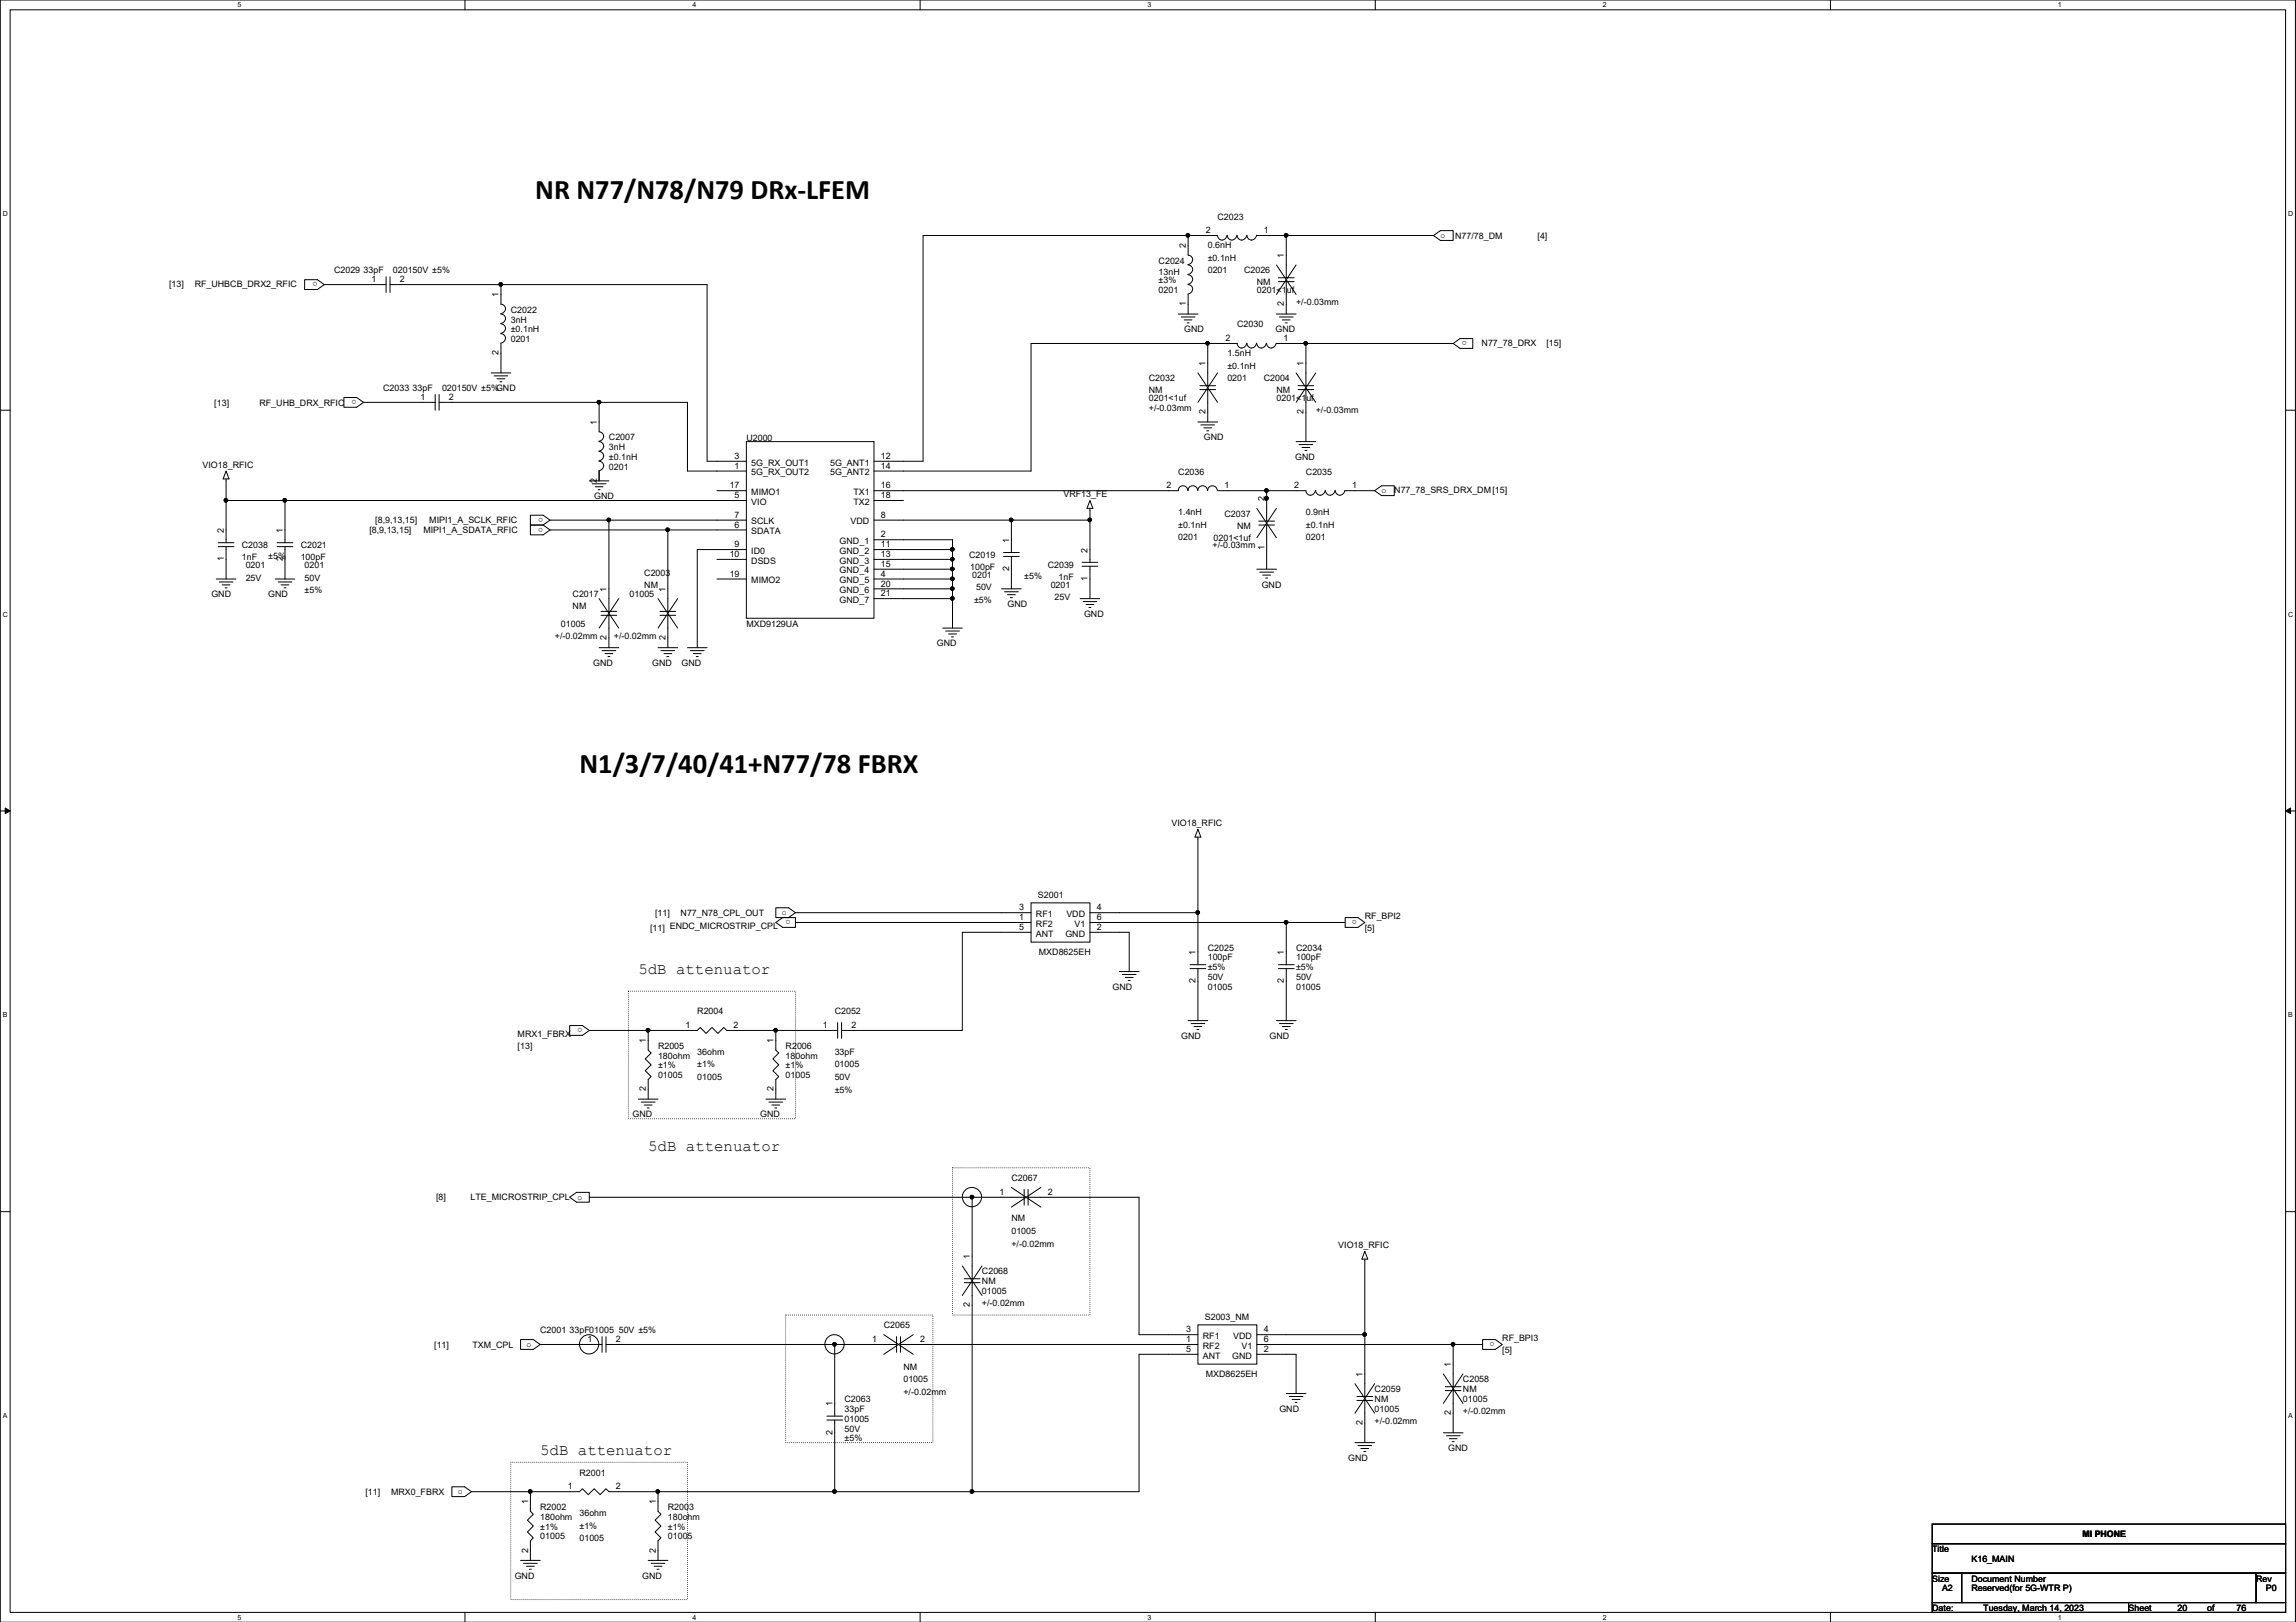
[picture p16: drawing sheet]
<svg xmlns="http://www.w3.org/2000/svg" width="297mm" height="210mm" viewBox="0 0 297 210" stroke-linecap="round" stroke-linejoin="round" font-family="sans-serif">
<defs><g id="words">
<g font-size="3.7">
<text x="69.3" y="25.7">NR N77/N78/N79 DRx-LFEM</text>
<text x="75" y="100">N1/3/7/40/41+N77/78 FBRX</text>
</g>
<g font-size="2">
<text x="82.6" y="126">5dB attenuator</text>
<text x="83.9" y="148.9">5dB attenuator</text>
<text x="69.9" y="188.3">5dB attenuator</text>
</g>
<g font-size="1.1">
<text x="157.5" y="28.4">C2023</text>
<text x="43.2" y="35.4">C2029 33pF</text>
<text x="50.8" y="35.4">020150V ±5%</text>
<text x="149.9" y="34.1">C2024</text>
<text x="149.9" y="35.6">13nH</text>
<text x="153.4" y="32.1" transform="rotate(-90 153.4 32.1)">2</text>
<text x="156" y="30.2">2</text>
<text x="156.2" y="32.1">0.6nH</text>
<text x="156.2" y="33.7">±0.1nH</text>
<text x="156.2" y="35.4">0201</text>
<text x="160.9" y="35.4">C2026</text>
<text x="163.5" y="30.2">1</text>
<text x="166.1" y="33.4" transform="rotate(-90 166.1 33.4)">1</text>
<text x="186.3" y="30.8">o</text>
<text x="188.3" y="30.9">N77/78_DM</text>
<text x="198.9" y="30.9">[4]</text>
<text x="21.9" y="37.2">[13]</text>
<text x="25.2" y="37.2">RF_UHBCB_DRX2_RFIC</text>
<text x="41.1" y="36.5" transform="rotate(180 41.1 36.5)">o</text>
<text x="48" y="36.5">1</text>
<text x="51.7" y="36.5">2</text>
<text x="64.5" y="38.5" transform="rotate(-90 64.5 38.5)">1</text>
<text x="66.1" y="40.5">C2022</text>
<text x="66.1" y="41.7">3nH</text>
<text x="149.9" y="36.7">±3%</text>
<text x="149.9" y="37.9">0201</text>
<text x="153.4" y="39.6" transform="rotate(-90 153.4 39.6)">1</text>
<text x="162.6" y="36.9">NM</text>
<text x="162.6" y="37.9">0201&lt;1uf</text>
<text x="166.1" y="39.6" transform="rotate(-90 166.1 39.6)">2</text>
<text x="167.7" y="39.5">+/-0.03mm</text>
<text x="64.5" y="46" transform="rotate(-90 64.5 46)">2</text>
<text x="66.1" y="43">±0.1nH</text>
<text x="66.1" y="44.3">0201</text>
<text x="153.2" y="43">GND</text>
<text x="156" y="47.4" transform="rotate(-90 156 47.4)">1</text>
<text x="158.5" y="44.2">2</text>
<text x="158.8" y="46.1">1.5nH</text>
<text x="158.8" y="47.7">±0.1nH</text>
<text x="160.1" y="42.4">C2030</text>
<text x="165" y="43">GND</text>
<text x="166" y="44.2">1</text>
<text x="168.7" y="47.4" transform="rotate(-90 168.7 47.4)">1</text>
<text x="189.8" y="44.2" transform="rotate(180 189.8 44.2)">o</text>
<text x="191.7" y="44.8">N77_78_DRX</text>
<text x="200.1" y="44.8">[15]</text>
<text x="27.7" y="52.5">[13]</text>
<text x="33.6" y="52.5">RF_UHB_DRX_RFIC</text>
<text x="46.1" y="51.8" transform="rotate(180 46.1 51.8)">o</text>
<text x="49.6" y="50.6">C2033 33pF</text>
<text x="54.4" y="51.8">1</text>
<text x="57.2" y="50.6">020150V ±5%GND</text>
<text x="58.1" y="51.8">2</text>
<text x="148.6" y="49.4">C2032</text>
<text x="148.6" y="50.9">NM</text>
<text x="148.6" y="51.9">0201&lt;1uf</text>
<text x="148.6" y="53.2">+/-0.03mm</text>
<text x="156" y="53.6" transform="rotate(-90 156 53.6)">2</text>
<text x="158.8" y="49.4">0201</text>
<text x="163.5" y="49.4">C2004</text>
<text x="165.1" y="50.9">NM</text>
<text x="165.1" y="51.9">0201&lt;1uf</text>
<text x="168.7" y="53.6" transform="rotate(-90 168.7 53.6)">2</text>
<text x="170.2" y="53.4">+/-0.03mm</text>
<text x="77.2" y="55" transform="rotate(-90 77.2 55)">1</text>
<text x="78.8" y="57">C2007</text>
<text x="78.8" y="58.3">3nH</text>
<text x="78.8" y="59.5">±0.1nH</text>
<text x="95" y="59.4">3</text>
<text x="96.6" y="57.1">U2000</text>
<text x="114" y="59.4">12</text>
<text x="155.7" y="57">GND</text>
<text x="167.6" y="59.5">GND</text>
<text x="26.2" y="60.5">VIO18_RFIC</text>
<text x="76.9" y="64.6">GND</text>
<text x="77.2" y="62.5" transform="rotate(-90 77.2 62.5)">2</text>
<text x="78.8" y="60.8">0201</text>
<text x="94.4" y="63.2">17</text>
<text x="95" y="60.7">1</text>
<text x="95" y="64.5">5</text>
<text x="97.2" y="61.5">5G_RX_OUT2</text>
<text x="97.2" y="60.2">5G_RX_OUT1</text>
<text x="97.2" y="65.3">VIO</text>
<text x="97.2" y="64.1">MIMO1</text>
<text x="107.4" y="60.2">5G_ANT1</text>
<text x="107.4" y="61.5">5G_ANT2</text>
<text x="110.4" y="65.3">TX2</text>
<text x="110.4" y="64.1">TX1</text>
<text x="114" y="64.5">18</text>
<text x="114" y="60.7">14</text>
<text x="114" y="63.2">16</text>
<text x="137.6" y="64.3">VRF13_FE</text>
<text x="150.9" y="63.2">2</text>
<text x="152.4" y="61.4">C2036</text>
<text x="158.4" y="63.2">1</text>
<text x="163.6" y="64.9" transform="rotate(-90 163.6 64.9)">2</text>
<text x="167.4" y="63.2">2</text>
<text x="168.9" y="61.4">C2035</text>
<text x="174.9" y="63.2">1</text>
<text x="178.7" y="63.8">o</text>
<text x="180.4" y="63.8">N77_78_SRS_DRX_DM[15]</text>
<text x="29" y="69" transform="rotate(-90 29 69)">2</text>
<text x="31.3" y="71">C2038</text>
<text x="36.6" y="69" transform="rotate(-90 36.6 69)">1</text>
<text x="38.9" y="71">C2021</text>
<text x="47.8" y="68.9">[8,9,13,15]</text>
<text x="48.6" y="67.6">[8,9,13,15]</text>
<text x="54.8" y="68.9">MIPI1_A_SDATA_RFIC</text>
<text x="55.5" y="67.6">MIPI1_A_SCLK_RFIC</text>
<text x="70.3" y="67" transform="rotate(180 70.3 67)">o</text>
<text x="70.3" y="68.3" transform="rotate(180 70.3 68.3)">o</text>
<text x="95" y="68.3">6</text>
<text x="95" y="67">7</text>
<text x="95" y="70.8">9</text>
<text x="97.2" y="69.1">SDATA</text>
<text x="97.2" y="67.9">SCLK</text>
<text x="97.2" y="71.7">ID0</text>
<text x="108.6" y="70.4">GND_1</text>
<text x="108.6" y="71.7">GND_2</text>
<text x="110" y="67.9">VDD</text>
<text x="114" y="69.6">2</text>
<text x="114" y="70.8">11</text>
<text x="114" y="67">8</text>
<text x="130.6" y="70.2" transform="rotate(-90 130.6 70.2)">1</text>
<text x="140.7" y="71.5" transform="rotate(-90 140.7 71.5)">2</text>
<text x="152.4" y="66.6">1.4nH</text>
<text x="152.4" y="68.3">±0.1nH</text>
<text x="152.4" y="69.9">0201</text>
<text x="156.9" y="71">+/-0.03mm</text>
<text x="157" y="70.1">0201&lt;1uf</text>
<text x="158.4" y="66.9">C2037</text>
<text x="160.1" y="68.4">NM</text>
<text x="163.6" y="71.1" transform="rotate(-90 163.6 71.1)">1</text>
<text x="168.9" y="66.6">0.9nH</text>
<text x="168.9" y="68.3">±0.1nH</text>
<text x="168.9" y="69.9">0201</text>
<text x="27.3" y="77.3">GND</text>
<text x="29" y="72.6" transform="rotate(-90 29 72.6)">1</text>
<text x="31.3" y="72.5">1nF</text>
<text x="31.8" y="73.5">0201</text>
<text x="31.8" y="75.1">25V</text>
<text x="34.7" y="72.3">±5%</text>
<text x="34.7" y="77.3">GND</text>
<text x="36.6" y="72.6" transform="rotate(-90 36.6 72.6)">2</text>
<text x="38.9" y="72.5">100pF</text>
<text x="39.4" y="73.5">0201</text>
<text x="39.4" y="75.1">50V</text>
<text x="39.4" y="76.8">±5%</text>
<text x="74.1" y="77.3">C2017</text>
<text x="78.5" y="76.6" transform="rotate(-90 78.5 76.6)">1</text>
<text x="81.4" y="77.3">01005</text>
<text x="83.4" y="74.5">C2003</text>
<text x="83.4" y="76">NM</text>
<text x="86.1" y="76.6" transform="rotate(-90 86.1 76.6)">1</text>
<text x="94.4" y="72.1">10</text>
<text x="94.4" y="74.6">19</text>
<text x="97.2" y="72.9">DSDS</text>
<text x="97.2" y="75.5">MIMO2</text>
<text x="108.6" y="72.9">GND_3</text>
<text x="108.6" y="74.2">GND_4</text>
<text x="108.6" y="75.5">GND_5</text>
<text x="108.6" y="76.8">GND_6</text>
<text x="114" y="72.1">13</text>
<text x="114" y="73.4">15</text>
<text x="114" y="74.6">4</text>
<text x="114" y="75.9">20</text>
<text x="114" y="77.2">21</text>
<text x="125.4" y="72.2">C2019</text>
<text x="125.5" y="73.7">100pF</text>
<text x="125.8" y="74.8">0201</text>
<text x="126.3" y="76.4">50V</text>
<text x="130.6" y="73.9" transform="rotate(-90 130.6 73.9)">2</text>
<text x="132.5" y="74.9">±5%</text>
<text x="135.5" y="73.5">C2039</text>
<text x="135.9" y="76">0201</text>
<text x="136.4" y="77.7">25V</text>
<text x="136.9" y="75">1nF</text>
<text x="140.7" y="75.2" transform="rotate(-90 140.7 75.2)">1</text>
<text x="163.2" y="76">GND</text>
<text x="71.8" y="82.6">+/-0.02mm</text>
<text x="72.6" y="81.1">01005</text>
<text x="74.1" y="78.8">NM</text>
<text x="78.5" y="82.8" transform="rotate(-90 78.5 82.8)">2</text>
<text x="79.4" y="82.6">+/-0.02mm</text>
<text x="86.1" y="82.8" transform="rotate(-90 86.1 82.8)">2</text>
<text x="96.6" y="81.1">MXD9129UA</text>
<text x="108.6" y="78">GND_7</text>
<text x="121.2" y="83.7">GND</text>
<text x="126" y="78.1">±5%</text>
<text x="130.3" y="78.6">GND</text>
<text x="140.2" y="79.8">GND</text>
<text x="76.7" y="86.2">GND</text>
<text x="84.4" y="86.2">GND</text>
<text x="88.2" y="86.2">GND</text>
<text x="151.5" y="106.9">VIO18_RFIC</text>
<text x="84.7" y="118.6">[11]</text>
<text x="88.1" y="118.6">N77_N78_CPL_OUT</text>
<text x="101.1" y="118.4">o</text>
<text x="102.3" y="119.1" transform="rotate(180 102.3 119.1)">o</text>
<text x="131.9" y="119.1">1</text>
<text x="131.9" y="117.8">3</text>
<text x="134" y="119.9">RF2</text>
<text x="134" y="118.7">RF1</text>
<text x="134.3" y="116.2">S2001</text>
<text x="138" y="118.7">VDD</text>
<text x="139" y="119.9">V1</text>
<text x="141.9" y="117.8">4</text>
<text x="141.9" y="119.1">6</text>
<text x="175.6" y="119.1" transform="rotate(180 175.6 119.1)">o</text>
<text x="176.6" y="119">RF_BPI2</text>
<text x="84.1" y="120.5">[11] ENDC_MICROSTRIP_CPL</text>
<text x="131.9" y="120.4">5</text>
<text x="134" y="121.2">ANT</text>
<text x="134.4" y="123.5">MXD8625EH</text>
<text x="137.8" y="121.2">GND</text>
<text x="141.9" y="120.4">2</text>
<text x="154.7" y="123.6" transform="rotate(-90 154.7 123.6)">1</text>
<text x="156.2" y="123">C2025</text>
<text x="156.2" y="124.3">100pF</text>
<text x="156.2" y="125.6">±5%</text>
<text x="166.1" y="123.6" transform="rotate(-90 166.1 123.6)">1</text>
<text x="167.7" y="123">C2034</text>
<text x="167.7" y="124.3">100pF</text>
<text x="167.7" y="125.6">±5%</text>
<text x="176.6" y="120.5">[5]</text>
<text x="90.2" y="131.3">R2004</text>
<text x="108" y="131.3">C2052</text>
<text x="143.9" y="128.1">GND</text>
<text x="154.7" y="127.3" transform="rotate(-90 154.7 127.3)">2</text>
<text x="156.2" y="128.1">01005</text>
<text x="156.2" y="126.8">50V</text>
<text x="166.1" y="127.3" transform="rotate(-90 166.1 127.3)">2</text>
<text x="167.7" y="128.1">01005</text>
<text x="167.7" y="126.8">50V</text>
<text x="67" y="134.2">MRX1_FBRX</text>
<text x="67" y="135.7">[13]</text>
<text x="75.3" y="133.1" transform="rotate(180 75.3 133.1)">o</text>
<text x="83.6" y="135" transform="rotate(-90 83.6 135)">1</text>
<text x="85.1" y="135.7">R2005</text>
<text x="85.1" y="137">180ohm</text>
<text x="88.7" y="133.1">1</text>
<text x="90.2" y="136.5">36ohm</text>
<text x="94.9" y="133.1">2</text>
<text x="100.1" y="135" transform="rotate(-90 100.1 135)">1</text>
<text x="101.6" y="135.7">R2006</text>
<text x="101.6" y="137">180ohm</text>
<text x="106.5" y="133.1">1</text>
<text x="108" y="136.5">33pF</text>
<text x="110.1" y="133.1">2</text>
<text x="152.8" y="134.5">GND</text>
<text x="164.3" y="134.5">GND</text>
<text x="83.6" y="141.2" transform="rotate(-90 83.6 141.2)">2</text>
<text x="85.1" y="138.3">±1%</text>
<text x="85.1" y="139.5">01005</text>
<text x="90.2" y="138.1">±1%</text>
<text x="90.2" y="139.8">01005</text>
<text x="100.1" y="141.2" transform="rotate(-90 100.1 141.2)">2</text>
<text x="101.6" y="138.3">±1%</text>
<text x="101.6" y="139.5">01005</text>
<text x="108" y="138.1">01005</text>
<text x="108" y="139.8">50V</text>
<text x="108" y="141.4">±5%</text>
<text x="81.8" y="144.6">GND</text>
<text x="98.3" y="144.6">GND</text>
<text x="56.4" y="155.3">[8]</text>
<text x="60.9" y="155.3">LTE_MICROSTRIP_CPL</text>
<text x="74.7" y="155.3">o</text>
<text x="129.3" y="154.6">1</text>
<text x="130.8" y="152.9">C2067</text>
<text x="135.5" y="154.6">2</text>
<text x="130.8" y="158.1">NM</text>
<text x="130.8" y="159.7">01005</text>
<text x="130.8" y="161.4">+/-0.02mm</text>
<text x="173.1" y="161.5">VIO18_RFIC</text>
<text x="125.5" y="162.9" transform="rotate(-90 125.5 162.9)">1</text>
<text x="127" y="164.9">C2068</text>
<text x="127" y="166.2">NM</text>
<text x="127" y="167.5">01005</text>
<text x="69.9" y="172.6">C2001 33pF01005 50V ±5%</text>
<text x="76" y="173.7">1</text>
<text x="79.7" y="173.7">2</text>
<text x="112.8" y="173.7">1</text>
<text x="114.3" y="171.9">C2065</text>
<text x="119" y="173.7">2</text>
<text x="125.5" y="169.2" transform="rotate(-90 125.5 169.2)">2</text>
<text x="127" y="169">+/-0.02mm</text>
<text x="153.5" y="173.7">1</text>
<text x="153.5" y="172.4">3</text>
<text x="155.6" y="173.3">RF1</text>
<text x="155.9" y="170.8">S2003_NM</text>
<text x="159.6" y="173.3">VDD</text>
<text x="163.5" y="172.4">4</text>
<text x="163.5" y="173.7">6</text>
<text x="193.3" y="173.7" transform="rotate(180 193.3 173.7)">o</text>
<text x="194.3" y="173.6">RF_BPI3</text>
<text x="56.2" y="174.5">[11]</text>
<text x="61.1" y="174.5">TXM_CPL</text>
<text x="68.1" y="174.3">o</text>
<text x="116.9" y="177.2">NM</text>
<text x="116.9" y="178.9">01005</text>
<text x="153.5" y="175">5</text>
<text x="155.6" y="174.5">RF2</text>
<text x="155.6" y="175.8">ANT</text>
<text x="156" y="178.1">MXD8625EH</text>
<text x="159.4" y="175.8">GND</text>
<text x="160.6" y="174.5">V1</text>
<text x="163.5" y="175">2</text>
<text x="176.3" y="178.2" transform="rotate(-90 176.3 178.2)">1</text>
<text x="187.7" y="176.9" transform="rotate(-90 187.7 176.9)">1</text>
<text x="189.3" y="178.9">C2058</text>
<text x="194.3" y="175.1">[5]</text>
<text x="107.7" y="185.7" transform="rotate(-90 107.7 185.7)">2</text>
<text x="107.7" y="182" transform="rotate(-90 107.7 182)">1</text>
<text x="109.3" y="181.4">C2063</text>
<text x="109.3" y="182.7">33pF</text>
<text x="109.3" y="184">01005</text>
<text x="109.3" y="185.3">50V</text>
<text x="116.9" y="180.6">+/-0.02mm</text>
<text x="165.5" y="182.7">GND</text>
<text x="176.3" y="184.4" transform="rotate(-90 176.3 184.4)">2</text>
<text x="177.8" y="180.2">C2059</text>
<text x="177.8" y="181.4">NM</text>
<text x="177.8" y="182.7">01005</text>
<text x="177.8" y="184.2">+/-0.02mm</text>
<text x="187.7" y="183.1" transform="rotate(-90 187.7 183.1)">2</text>
<text x="189.3" y="180.2">NM</text>
<text x="189.3" y="181.4">01005</text>
<text x="189.3" y="183">+/-0.02mm</text>
<text x="75" y="191">R2001</text>
<text x="109.3" y="186.5">±5%</text>
<text x="174.4" y="189.1">GND</text>
<text x="187.4" y="187.8">GND</text>
<text x="47.3" y="193.5">[11]</text>
<text x="50.6" y="193.5">MRX0_FBRX</text>
<text x="59.2" y="193.4">o</text>
<text x="68.3" y="194.7" transform="rotate(-90 68.3 194.7)">1</text>
<text x="69.9" y="195.4">R2002</text>
<text x="69.9" y="196.7">180ohm</text>
<text x="69.9" y="198">±1%</text>
<text x="73.4" y="192.7">1</text>
<text x="75" y="196.2">36ohm</text>
<text x="75" y="197.8">±1%</text>
<text x="79.7" y="192.7">2</text>
<text x="84.8" y="194.7" transform="rotate(-90 84.8 194.7)">1</text>
<text x="86.4" y="195.4">R2003</text>
<text x="86.4" y="196.7">180ohm</text>
<text x="86.4" y="198">±1%</text>
<text x="68.3" y="200.9" transform="rotate(-90 68.3 200.9)">2</text>
<text x="69.9" y="199.2">01005</text>
<text x="75" y="199.5">01005</text>
<text x="84.8" y="200.9" transform="rotate(-90 84.8 200.9)">2</text>
<text x="86.4" y="199.2">01005</text>
<text x="250" y="200.9">Title</text>
<text x="255.1" y="202.1">K16_MAIN</text>
<text x="269.4" y="198.9">MI PHONE</text>
<text x="66.6" y="204.3">GND</text>
<text x="83.1" y="204.3">GND</text>
<text x="250" y="204.7">Size</text>
<text x="250" y="208.5">Date:</text>
<text x="251.2" y="206">A2</text>
<text x="255.1" y="204.7">Document Number</text>
<text x="255.1" y="206">Reserved(for 5G-WTR P)</text>
<text x="256.6" y="208.5">Tuesday, March 14, 2023</text>
<text x="275.4" y="208.5">Sheet</text>
<text x="281.7" y="208.5">20</text>
<text x="285.5" y="208.5">of</text>
<text x="289.3" y="208.5">76</text>
<text x="291.9" y="204.7">Rev</text>
<text x="293.2" y="206">P0</text>
</g>
<g font-size=".9">
<text x="30.7" y=".9">5</text>
<text x="89.6" y=".9">4</text>
<text x="148.5" y=".9">3</text>
<text x="207.3" y=".9">2</text>
<text x="266.2" y=".9">1</text>
<text x=".4" y="28">D</text>
<text x="296" y="28">D</text>
<text x=".4" y="79.8">C</text>
<text x="296" y="79.8">C</text>
<text x=".4" y="131.7">B</text>
<text x="296" y="131.7">B</text>
<text x=".4" y="183.5">A</text>
<text x="296" y="183.5">A</text>
<text x="30.7" y="209.6">5</text>
<text x="89.6" y="209.6">4</text>
<text x="148.5" y="209.6">3</text>
<text x="207.3" y="209.6">2</text>
<text x="266.2" y="209.6">1</text>
</g>
</g></defs>
<path d="M0 0h297v209.9h-297zM1.3 1.3h294.4v207.4h-294.4z" fill="none" stroke="#000" stroke-width=".13"/>
<g fill="#fff">
<path d="M30.7 .1h.5v1h-.5z"/>
<path d="M30.7 208.8h.5v1h-.5z"/>
</g>
<path d="M60.2 0v1.3M60.2 208.7v1.2" fill="none" stroke="#000" stroke-width=".13"/>
<g fill="#fff">
<path d="M89.6 .1h.5v1h-.5z"/>
<path d="M89.6 208.8h.5v1h-.5z"/>
</g>
<path d="M119 0v1.3M119 208.7v1.2" fill="none" stroke="#000" stroke-width=".13"/>
<g fill="#fff">
<path d="M148.5 .1h.5v1h-.5z"/>
<path d="M148.5 208.8h.5v1h-.5z"/>
</g>
<path d="M177.9 0v1.3M177.9 208.7v1.2" fill="none" stroke="#000" stroke-width=".13"/>
<g fill="#fff">
<path d="M207.3 .1h.6v1h-.6z"/>
<path d="M207.3 208.8h.6v1h-.6z"/>
</g>
<path d="M236.8 0v1.3M236.8 208.7v1.2" fill="none" stroke="#000" stroke-width=".13"/>
<g fill="#fff">
<path d="M266.2 .1h.5v1h-.5z"/>
<path d="M266.2 208.8h.5v1h-.5z"/>
<path d="M.4 27.2h.6v1h-.6z"/>
<path d="M296 27.2h.7v1h-.7z"/>
<path d="M.4 79h.6v1h-.6z"/>
<path d="M296 79h.7v1h-.7z"/>
</g>
<path d="M0 53.1h1.3M295.7 53.1h1.3" fill="none" stroke="#000" stroke-width=".13"/>
<g fill="#fff">
<path d="M.4 130.9h.6v1h-.6z"/>
<path d="M296 130.9h.6v1h-.6z"/>
</g>
<path d="M0 104.9h1.3M.7 104.6l.6 .3-.6 .4zM295.7 104.9h1.3M295.7 104.9l.6-.3v.7z" fill="none" stroke="#000" stroke-width=".13"/>
<path d="M.7 104.6l.6 .3-.6 .4zM295.7 104.9l.6-.3v.7z" fill="#000"/>
<g fill="#fff">
<path d="M.4 182.7h.5v1h-.5z"/>
<path d="M296 182.7h.6v1h-.6z"/>
</g>
<g fill="none" stroke="#000" stroke-width=".13">
<path d="M39.4 36.2h1.7l.8 .6-.8 .7h-1.7zM41.9 36.8h8M49.9 35.8v2M50.5 35.8v2M50.5 36.8h14.3M64.6 36.6h.3l.1 .2-.1 .2h-.1h-.2zM64.8 36.8h26.7v22.9h5.1M64.8 36.8v2.6a.61 .61 0 0 1 .6 .6 .61 .61 0 0 1-.6 .6M153.5 30.3h.3l.1 .1-.1 .2-.1 .1-.2-.1zM153.7 30.5h-34.3v29.2h-6.3M153.7 30.5v2.5a.61 .61 0 0 1 .6 .7 .61 .61 0 0 1-.6 .5M153.7 38.1v2.5"/>
<path d="M153.7 36.8a.61 .61 0 0 1 .6 .7 .61 .61 0 0 1-.6 .6M153.7 35.6a.61 .61 0 0 1 .6 .6 .61 .61 0 0 1-.6 .6M153.7 34.3a.61 .61 0 0 1 .6 .6 .61 .61 0 0 1-.6 .6M158.7 30.4a.61 .61 0 0 1-.5 .7 .61 .61 0 0 1-.7-.6h-3.8M160 30.4a.61 .61 0 0 1-.6 .7 .61 .61 0 0 1-.6-.6M161.3 30.4a.61 .61 0 0 1-.6 .7 .61 .61 0 0 1-.6-.6M162.6 30.4a.61 .61 0 0 1-.6 .7 .61 .61 0 0 1-.7-.6M162.6 30.5h3.8M165.1 34.3l2.6 3.8M165.4 35.9h2M165.4 36.4h2M166.2 30.3h.3l.1 .1-.1 .2-.1 .1-.2-.1z"/>
<path d="M166.4 30.5v5.4M166.4 36.4v4.2M166.4 30.5h19.1M167.7 34.3l-2.6 3.8M185.5 30.5l.8-.7h1.7v1.3h-1.7zM44.5 51.4h1.6l.9 .7-.9 .6h-1.6zM47 52.1h9.3M56.3 51.1v2M56.8 51.1v2M56.8 52.1h20.7M63.5 48.3h2.6M63.9 48.6h1.8"/>
<path d="M64.3 49h1M64.7 49.4h.2M64.8 40.6a.61 .61 0 0 1 .6 .7 .61 .61 0 0 1-.6 .6M64.8 41.9a.61 .61 0 0 1 .6 .6 .61 .61 0 0 1-.6 .6M64.8 43.2a.61 .61 0 0 1 .6 .6 .61 .61 0 0 1-.6 .6M64.8 44.4v3.9M77.3 51.9h.3l.1 .1-.1 .2-.1 .1-.2-.1zM77.5 57.1a.61 .61 0 0 1 .6 .7 .61 .61 0 0 1-.6 .6M77.5 58.4a.61 .61 0 0 1 .6 .7 .61 .61 0 0 1-.6 .5M77.5 59.7a.61 .61 0 0 1 .6 .6 .61 .61 0 0 1-.6 .6M77.5 52.1v3.8a.61 .61 0 0 1 .6 .6 .61 .61 0 0 1-.6 .6M77.5 52.1h11.4v8.9h7.7"/>
<path d="M96.6 57.1h16.5v22.9h-16.5zM152.4 40.6h2.6M152.8 41h1.8M153.2 41.4h1M153.6 41.8h.2M155 48.3l2.5 3.8M155 54.6h2.5M155.2 49.9h2.1M155.2 50.4h2.1M155.4 55h1.7M155.7 55.4h1.1M156.1 44.3h.3l.1 .1-.1 .2-.2 .1-.1-.1z"/>
<path d="M156.1 55.8h.3M156.2 44.4h-22.8v16.6h-20.3M156.2 44.4v5.5M156.2 50.4v4.2M157.5 48.3l-2.5 3.8M161.3 44.4a.61 .61 0 0 1-.6 .6 .61 .61 0 0 1-.6-.6h-3.9M162.6 44.4a.61 .61 0 0 1-.6 .6 .61 .61 0 0 1-.7-.6M163.8 44.4a.61 .61 0 0 1-.6 .6 .61 .61 0 0 1-.6-.6M165.1 44.4a.61 .61 0 0 1-.6 .6 .61 .61 0 0 1-.6-.6M165.1 44.4h3.8M165.1 40.6h2.6M165.5 41h1.8"/>
<path d="M165.9 41.4h1M166.3 41.8h.2M167.7 48.3l2.5 3.8M167.7 57.1h2.5M167.9 49.9h2.1M167.9 50.4h2.1M168.1 57.5h1.7M168.4 57.9h1.1M168.8 44.3h.3l.1 .1-.1 .2-.2 .1-.1-.1zM168.8 58.3h.3M168.9 44.4h19.1M168.9 44.4v5.5"/>
<path d="M168.9 50.4v6.7M170.2 48.3l-2.5 3.8M188 44.4l.9-.6h1.6v1.3h-1.6zM28 74.9h2.5M28.2 70.7h2.1M28.2 70.2h2.1M28.4 75.3h1.7M28.7 75.7h1.1M29.1 64.6h.3l.1 .1-.1 .2-.2 .1-.1-.1zM29.1 76.1h.3M29.2 62v2.8M29.2 70.7v4.2"/>
<path d="M29.2 64.8v5.4M29.2 64.8h7.7M29.2 61l.4 1h-.7zM35.6 74.9h2.5M35.9 70.2h2M35.9 70.7h2M36 75.3h1.8M36.4 75.7h1M36.7 64.6h.3l.1 .1-.1 .2-.2 .1-.1-.1zM36.7 76.1h.3M36.9 64.8h59.7M36.9 64.8v5.4"/>
<path d="M36.9 70.7v4.2M70.3 67.9h-1.7v1.3h1.7l.9-.6M70.3 67.9l.9 .7M71.2 67.3h7.6M71.2 68.6h15.2M71.2 67.3l-.9 .6M71.2 67.3l-.9-.6h-1.7v1.2h1.7M76.2 62.2h2.6M76.6 62.6h1.8M77 63h1M77.4 63.4h.2M77.5 61v1.2z"/>
<path d="M77.5 77.5l2.5 3.8M77.8 79.1h2M77.8 79.6h2M78.6 67.1h.3l.1 .2-.1 .1-.2 .1-.1-.1zM78.8 67.3v11.8M78.8 79.6v4.2M78.8 67.3h17.8M80 77.5l-2.5 3.8M85.1 77.5l2.6 3.8M85.4 79.1h2M85.4 79.6h2M86.2 68.4h.3l.1 .1-.1 .2-.1 .1-.2-.1z"/>
<path d="M86.4 68.6v10.5M86.4 79.6v4.2M86.4 68.6h10.2M87.7 77.5l-2.6 3.8M92.7 72.4h3.9M92.7 63.5h3.9M92.7 74.9h3.9M96.6 71.1h-6.4v12.7M113.1 69.8h10.1v1.3M113.1 64.8h3.8M113.1 67.3h27.9M113.1 71.1h10.1"/>
<path d="M113.1 72.4h10.1M113.1 73.7h10.1M113.1 74.9h10.1M113.1 76.2h10.1M113.1 77.5h10.1M123 70.9h.4v.2v.2h-.2h-.2zM123 72.2h.4v.1v.2l-.2 .1-.2-.1zM123 73.5h.4v.1v.2l-.2 .1-.2-.1zM123 74.7h.4v.2v.2h-.2h-.2zM123 76h.4v.2v.1l-.2 .1-.2-.1zM123 77.3h.4v.1v.2l-.2 .1-.2-.1zM123.2 71.1v1.3"/>
<path d="M123.2 72.4v1.3M123.2 73.7v1.2M123.2 74.9v1.3M123.2 76.2v1.3M123.2 77.5v3.8M129.6 76.2h2.5M129.8 71.5h2.1M129.8 72h2.1M130 76.6h1.7M130.3 77h1.1M130.7 67.1h.3l.1 .2-.1 .1-.2 .1-.1-.1zM130.7 77.3h.3"/>
<path d="M130.8 67.3v4.2M130.8 72v4.2M139.7 77.5h2.6M140 73.3h2M140 72.8h2M140.1 77.9h1.8M140.5 78.2h1M140.8 67.1h.3l.1 .2-.1 .1-.1 .1-.2-.1zM140.9 78.6h.2M141 65.8v1.5M141 73.3v4.2M141 67.3v5.5"/>
<path d="M141 64.8l.4 1h-.8zM153.7 63.5a.61 .61 0 0 0-.7-.6 .61 .61 0 0 0-.6 .6h-39.3M154.9 63.5a.61 .61 0 0 0-.6-.6 .61 .61 0 0 0-.6 .6M156.2 63.5a.61 .61 0 0 0-.6-.6 .61 .61 0 0 0-.6 .6M157.5 63.5a.61 .61 0 0 0-.7-.6 .61 .61 0 0 0-.6 .6M157.5 63.5h6.4M162.6 65.8l2.5 3.8M162.6 73.7h2.5M162.9 67.9h2M162.9 67.4h2M163 74h1.8M163.4 74.4h1"/>
<path d="M163.7 63.3h.3l.1 .2-.1 .1-.2 .1-.1-.1zM163.7 64.3h.3l.1 .2-.1 .1-.2 .1-.1-.1zM163.7 74.8h.3M163.9 67.9v5.8M163.9 64.5v2.9M163.9 63.5v1M163.9 64.5v.3M165.1 65.8l-2.5 3.8M170.2 63.5a.61 .61 0 0 1-.6 .6 .61 .61 0 0 1-.7-.6h-5M171.4 63.5a.61 .61 0 0 1-.5 .6 .61 .61 0 0 1-.7-.6M172.7 63.5a.61 .61 0 0 1-.6 .6 .61 .61 0 0 1-.6-.6M174 63.5a.61 .61 0 0 1-.6 .6 .61 .61 0 0 1-.6-.6"/>
<path d="M174 63.5h3.8M177.8 63.5l.9-.6h1.7v1.2h-1.7zM77.5 83.8h2.5M77.9 84.2h1.8M78.3 84.6h1M78.7 85h.2M85.1 83.8h2.6M85.5 84.2h1.8M85.9 84.6h1M86.3 85h.2M88.9 83.8h2.6M89.3 84.2h1.8"/>
<path d="M89.7 84.6h1M90.1 85h.2M122 81.3h2.5M122.3 81.7h1.8M122.7 82h1M123.1 82.4h.3M100.4 117.5h1.6l.9 .6-.9 .6h-1.6zM100.4 119.4l.9-.7h1.6v1.3h-1.6zM102.9 119.4h30.5M102.9 118.1h30.5M133.4 116.8h7.6v5.1h-7.6zM141 118.1h14"/>
<path d="M141 119.4h25.4M154.8 117.9h.3l.1 .2-.1 .1-.2 .1-.1-.1zM155 108.3v9.8M155 118.1v6.7M155 107.3l.4 1h-.8zM166.2 119.2h.3l.1 .1-.1 .2-.1 .1-.2-.1zM166.4 119.4v5.4M166.4 119.4h7.6M174 118.7h1.7l.9 .7-.9 .6h-1.7zM73.7 132.7h1.6l.9 .6-.9 .7h-1.6zM76.2 133.3h7.7M83.7 133.2h.3l.1 .1-.1 .2-.2 .1-.1-.1z"/>
<path d="M83.9 133.3h6.3l.4-.3 .8 .7 .7-.7 .8 .7 .7-.7 .4 .3h6.4M83.9 133.4v2.5l.3 .4-.7 .7 .7 .8-.7 .8 .7 .7-.3 .4v2.5M100.2 133.2h.3l.1 .1-.1 .2-.2 .1-.1-.1zM100.4 133.4v2.5l.3 .4-.7 .7 .7 .8-.7 .8 .7 .7-.3 .4v2.5M100.4 133.3h8M108.4 132.3v2.1M108.9 132.3v2.1M133.4 120.6l-8.9 .1v12.6h-15.6M141 120.6h5.1v5.1M144.8 125.7h2.6M145.2 126.1h1.8M145.6 126.5h1"/>
<path d="M146 126.9h.2M153.7 132.1h2.5M154 124.8h2M154 125.3h2M154.1 132.5h1.8M154.5 132.8h1M154.9 133.2h.2M155 125.3v6.8M165.1 132.1h2.6M165.4 124.8h2M165.4 125.3h2M165.5 132.5h1.8"/>
<path d="M165.9 132.8h1M166.3 133.2h.2M166.4 125.3v6.8M0 156.8h1.3M73.7 154.9l.9-.6h1.6v1.3h-1.6zM76.2 154.9h49.6M82.6 142.2h2.5M83 142.6h1.7M83.4 143h1M83.7 143.4h.3M99.1 142.2h2.5M99.5 142.6h1.8"/>
<path d="M99.9 143h1M100.2 143.4h.3M125.6 154.7h.3l.1 .2-.1 .2-.2 .1-.1-.1zM125.8 154.9h6.7M125.8 154.9v10.6M130.8 153.7l3.9 2.5M132.5 153.9v2.1M133 154.9h14.4v17.8h7.6M133 153.9v2.1M134.7 153.7l-3.9 2.5M295.7 156.8h1.3M67.3 173.4h1.7l.9 .6-.9 .6h-1.7z"/>
<path d="M69.9 174h8M77.9 173v2M78.4 173v2M78.4 174h29.6M107.8 173.8h.3l.1 .1-.1 .2-.2 .1-.1-.1zM108 174v9.3M108 174h8M114.3 172.7l3.8 2.6M116 173v2M116.5 174h38.5M116.5 173v2M118.1 172.7l-3.8 2.6"/>
<path d="M124.5 163.8l2.5 3.8M124.8 165.5h2M124.8 166h2M125.8 166v27M127 163.8l-2.5 3.8M155 175.3h-7.6v17.7h-21.6M155 171.4h7.6v5.1h-7.6zM162.6 175.3h5.1v5M162.6 172.7h14M162.6 174h25.4M175.3 179.1l2.5 3.8M176.4 172.5h.3l.1 .2-.1 .2h-.2h-.1z"/>
<path d="M176.6 161.9l.3 1h-.7zM176.6 162.9v9.8M176.6 172.7v8M177.8 179.1l-2.5 3.8M186.7 177.8l2.6 3.8M187 179.5h2M187 180h2M187.8 173.8h.3l.1 .1-.1 .2-.1 .1-.2-.1zM188 174v5.5M188 180v5.4M188 174h3.8M189.3 177.8l-2.6 3.8"/>
<path d="M191.8 173.4h1.7l.8 .6-.8 .6h-1.7zM58.5 192.4h1.6l.9 .6-.9 .7h-1.6zM61 193h7.6M68.4 192.8h.4v.2v.2l-.2 .1-.2-.1zM68.6 193v2.6l.4 .4-.8 .7 .8 .8-.8 .7 .8 .8-.4 .4v2.5M68.6 193h6.4l.3-.3 .8 .7 .8-.7 .7 .7 .8-.7 .4 .3h6.3M84.9 192.8h.4v.2v.2l-.2 .1-.2-.1zM85.1 193v2.6l.4 .4-.8 .7 .8 .8-.8 .7 .8 .8-.4 .4v2.5M85.1 193h22.9M107 183.3h2M107 183.8h2M107.8 192.8h.3l.1 .2-.1 .2-.2 .1-.1-.1z"/>
<path d="M108 183.8v9.2M108 193h17.8M125.6 192.8h.3l.1 .2-.1 .2-.2 .1-.1-.1zM166.4 180.3h2.5M166.8 180.7h1.8M167.2 181.1h1M167.6 181.5h.2M175.3 186.7h2.5M175.6 180.7h2M175.6 181.2h2M175.7 187.1h1.8M176.1 187.5h1"/>
<path d="M176.4 187.8h.3M176.6 181.2v5.5M186.7 185.4h2.6M187.1 185.8h1.8M187.5 186.2h1M187.9 186.6h.2M250 197.2h45.7v2.6h-45.7zM250 199.8h45.7v3.8h-45.7zM67.3 201.9h2.6M67.7 202.3h1.8M68.1 202.7h1M68.5 203.1h.2"/>
<path d="M83.9 201.9h2.5M84.2 202.3h1.8M84.6 202.7h1M85 203.1h.3M250 203.6h3.8v3.8h-3.8zM250 207.4h25.4v1.3h-25.4zM253.8 203.6h38.1v3.8h-38.1zM275.4 207.4h20.3v1.3h-20.3zM291.9 203.6h3.8v3.8h-3.8z"/>
<circle cx="125.7" cy="154.9" r="1.25"/>
<circle cx="76.2" cy="174" r="1.25"/>
<circle cx="108" cy="174" r="1.25"/>
</g>
<path d="M81.3 128.3h21.6v16.5h-21.6zM123.2 151.1h17.8v19.1h-17.8zM101.6 170.2h19.1v16.5h-19.1zM66.1 189.2h22.8v17.8h-22.8z" fill="none" stroke="#000" stroke-width=".13" stroke-dasharray="0 .3"/>
<g fill="#000">
<path d="M64.6 36.6h.3l.1 .2-.1 .2h-.1h-.2z" fill-rule="evenodd"/>
<path d="M64.6 36.6h.3l.1 .2-.1 .2h-.1h-.2z" fill-rule="evenodd"/>
<path d="M153.5 30.3h.3l.1 .1-.1 .2-.1 .1-.2-.1z" fill-rule="evenodd"/>
<path d="M153.5 30.3h.3l.1 .1-.1 .2-.1 .1-.2-.1z" fill-rule="evenodd"/>
<path d="M166.2 30.3h.3l.1 .1-.1 .2-.1 .1-.2-.1z" fill-rule="evenodd"/>
<path d="M166.2 30.3h.3l.1 .1-.1 .2-.1 .1-.2-.1z" fill-rule="evenodd"/>
<path d="M77.3 51.9h.3l.1 .1-.1 .2-.1 .1-.2-.1z" fill-rule="evenodd"/>
<path d="M77.3 51.9h.3l.1 .1-.1 .2-.1 .1-.2-.1z" fill-rule="evenodd"/>
<path d="M156.1 44.3h.3l.1 .1-.1 .2-.2 .1-.1-.1z" fill-rule="evenodd"/>
<path d="M156.1 44.3h.3l.1 .1-.1 .2-.2 .1-.1-.1z" fill-rule="evenodd"/>
<path d="M168.8 44.3h.3l.1 .1-.1 .2-.2 .1-.1-.1z" fill-rule="evenodd"/>
<path d="M168.8 44.3h.3l.1 .1-.1 .2-.2 .1-.1-.1z" fill-rule="evenodd"/>
<path d="M29.1 64.6h.3l.1 .1-.1 .2-.2 .1-.1-.1z" fill-rule="evenodd"/>
<path d="M29.1 64.6h.3l.1 .1-.1 .2-.2 .1-.1-.1z" fill-rule="evenodd"/>
<path d="M36.7 64.6h.3l.1 .1-.1 .2-.2 .1-.1-.1z" fill-rule="evenodd"/>
<path d="M36.7 64.6h.3l.1 .1-.1 .2-.2 .1-.1-.1z" fill-rule="evenodd"/>
<path d="M78.6 67.1h.3l.1 .2-.1 .1-.2 .1-.1-.1z" fill-rule="evenodd"/>
<path d="M78.6 67.1h.3l.1 .2-.1 .1-.2 .1-.1-.1z" fill-rule="evenodd"/>
<path d="M86.2 68.4h.3l.1 .1-.1 .2-.1 .1-.2-.1z" fill-rule="evenodd"/>
<path d="M86.2 68.4h.3l.1 .1-.1 .2-.1 .1-.2-.1z" fill-rule="evenodd"/>
<path d="M123 70.9h.4v.2v.2h-.2h-.2z" fill-rule="evenodd"/>
<path d="M123 72.2h.4v.1v.2l-.2 .1-.2-.1z" fill-rule="evenodd"/>
<path d="M123 73.5h.4v.1v.2l-.2 .1-.2-.1z" fill-rule="evenodd"/>
<path d="M123 74.7h.4v.2v.2h-.2h-.2z" fill-rule="evenodd"/>
<path d="M123 76h.4v.2v.1l-.2 .1-.2-.1z" fill-rule="evenodd"/>
<path d="M123 77.3h.4v.1v.2l-.2 .1-.2-.1z" fill-rule="evenodd"/>
<path d="M123 70.9h.4v.2v.2h-.2h-.2z" fill-rule="evenodd"/>
<path d="M123 72.2h.4v.1v.2l-.2 .1-.2-.1z" fill-rule="evenodd"/>
<path d="M123 73.5h.4v.1v.2l-.2 .1-.2-.1z" fill-rule="evenodd"/>
<path d="M123 74.7h.4v.2v.2h-.2h-.2z" fill-rule="evenodd"/>
<path d="M123 76h.4v.2v.1l-.2 .1-.2-.1z" fill-rule="evenodd"/>
<path d="M123 77.3h.4v.1v.2l-.2 .1-.2-.1z" fill-rule="evenodd"/>
<path d="M130.7 67.1h.3l.1 .2-.1 .1-.2 .1-.1-.1z" fill-rule="evenodd"/>
<path d="M130.7 67.1h.3l.1 .2-.1 .1-.2 .1-.1-.1z" fill-rule="evenodd"/>
<path d="M140.8 67.1h.3l.1 .2-.1 .1-.1 .1-.2-.1z" fill-rule="evenodd"/>
<path d="M140.8 67.1h.3l.1 .2-.1 .1-.1 .1-.2-.1z" fill-rule="evenodd"/>
<path d="M163.7 63.3h.3l.1 .2-.1 .1-.2 .1-.1-.1z" fill-rule="evenodd"/>
<path d="M163.7 64.3h.3l.1 .2-.1 .1-.2 .1-.1-.1z" fill-rule="evenodd"/>
<path d="M163.7 63.3h.3l.1 .2-.1 .1-.2 .1-.1-.1z" fill-rule="evenodd"/>
<path d="M163.7 64.3h.3l.1 .2-.1 .1-.2 .1-.1-.1z" fill-rule="evenodd"/>
<path d="M154.8 117.9h.3l.1 .2-.1 .1-.2 .1-.1-.1z" fill-rule="evenodd"/>
<path d="M154.8 117.9h.3l.1 .2-.1 .1-.2 .1-.1-.1z" fill-rule="evenodd"/>
<path d="M166.2 119.2h.3l.1 .1-.1 .2-.1 .1-.2-.1z" fill-rule="evenodd"/>
<path d="M166.2 119.2h.3l.1 .1-.1 .2-.1 .1-.2-.1z" fill-rule="evenodd"/>
<path d="M83.7 133.2h.3l.1 .1-.1 .2-.2 .1-.1-.1z" fill-rule="evenodd"/>
<path d="M83.7 133.2h.3l.1 .1-.1 .2-.2 .1-.1-.1z" fill-rule="evenodd"/>
<path d="M100.2 133.2h.3l.1 .1-.1 .2-.2 .1-.1-.1z" fill-rule="evenodd"/>
<path d="M100.2 133.2h.3l.1 .1-.1 .2-.2 .1-.1-.1z" fill-rule="evenodd"/>
<path d="M125.6 154.7h.3l.1 .2-.1 .2-.2 .1-.1-.1z" fill-rule="evenodd"/>
<path d="M125.6 154.7h.3l.1 .2-.1 .2-.2 .1-.1-.1z" fill-rule="evenodd"/>
<path d="M107.8 173.8h.3l.1 .1-.1 .2-.2 .1-.1-.1z" fill-rule="evenodd"/>
<path d="M107.8 173.8h.3l.1 .1-.1 .2-.2 .1-.1-.1z" fill-rule="evenodd"/>
<path d="M176.4 172.5h.3l.1 .2-.1 .2h-.2h-.1z" fill-rule="evenodd"/>
<path d="M176.4 172.5h.3l.1 .2-.1 .2h-.2h-.1z" fill-rule="evenodd"/>
<path d="M187.8 173.8h.3l.1 .1-.1 .2-.1 .1-.2-.1z" fill-rule="evenodd"/>
<path d="M187.8 173.8h.3l.1 .1-.1 .2-.1 .1-.2-.1z" fill-rule="evenodd"/>
<path d="M68.4 192.8h.4v.2v.2l-.2 .1-.2-.1z" fill-rule="evenodd"/>
<path d="M68.4 192.8h.4v.2v.2l-.2 .1-.2-.1z" fill-rule="evenodd"/>
<path d="M84.9 192.8h.4v.2v.2l-.2 .1-.2-.1z" fill-rule="evenodd"/>
<path d="M84.9 192.8h.4v.2v.2l-.2 .1-.2-.1z" fill-rule="evenodd"/>
<path d="M107.8 192.8h.3l.1 .2-.1 .2-.2 .1-.1-.1z" fill-rule="evenodd"/>
<path d="M107.8 192.8h.3l.1 .2-.1 .2-.2 .1-.1-.1z" fill-rule="evenodd"/>
<path d="M125.6 192.8h.3l.1 .2-.1 .2-.2 .1-.1-.1z" fill-rule="evenodd"/>
<path d="M125.6 192.8h.3l.1 .2-.1 .2-.2 .1-.1-.1z" fill-rule="evenodd"/>
</g>
<use href="#words"/>
</svg>
